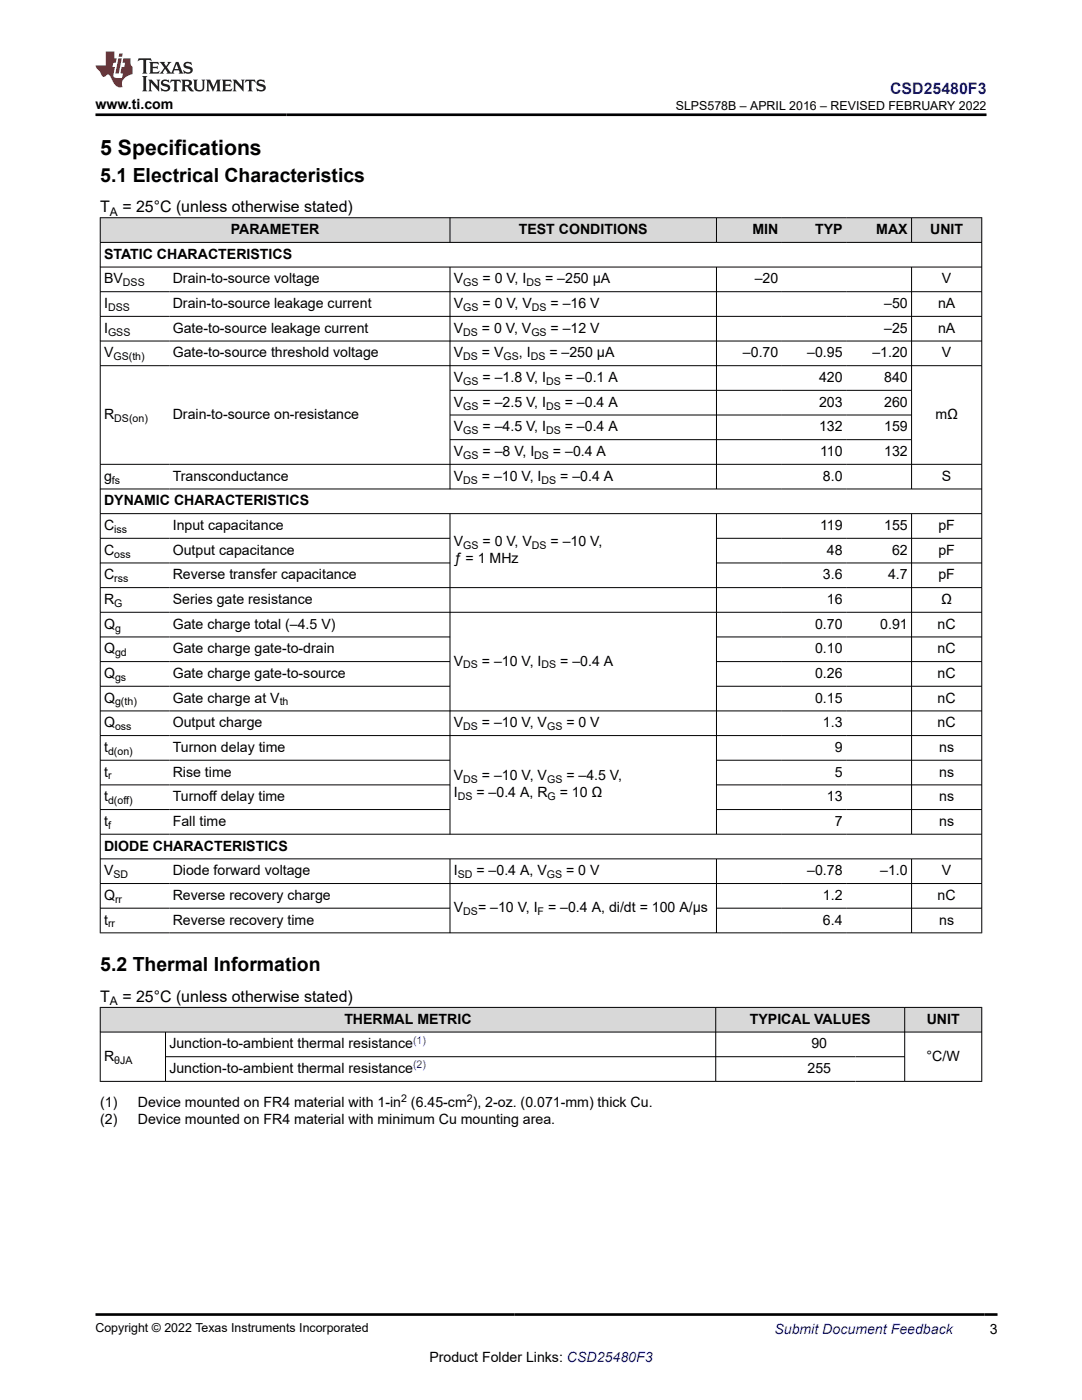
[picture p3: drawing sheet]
<svg xmlns="http://www.w3.org/2000/svg" width="216mm" height="279mm" viewBox="0 0 216 279" stroke-linecap="round" stroke-linejoin="round" font-family="sans-serif">
<defs><g id="words">
<text font-size="4.2" x="20" y="30.9">5 Specifications</text>
<g font-size="3.9">
<text x="20" y="36.3">5.1 Electrical Characteristics</text>
<text x="20" y="193.8">5.2 Thermal Information</text>
</g>
<text font-size="3.2" fill="#00f" x="177.6" y="18.7">CSD25480F3</text>
<g font-size="3.2">
<text x="20" y="42.4">T</text>
<text x="24.4" y="42.4">= 25°C (unless otherwise stated)</text>
<text x="20" y="200">T</text>
<text x="24.4" y="200">= 25°C (unless otherwise stated)</text>
</g>
<g font-size="2.8">
<text x="19" y="21.8">www.ti.com</text>
<text x="46.1" y="46.7">PARAMETER</text>
<text x="103.5" y="46.7">TEST CONDITIONS</text>
<text x="150.1" y="46.7">MIN</text>
<text x="162.6" y="46.7">TYP</text>
<text x="174.9" y="46.7">MAX</text>
<text x="185.6" y="46.7">UNIT</text>
<text x="20.8" y="51.6">STATIC CHARACTERISTICS</text>
<text x="20.8" y="56.6">BV</text>
<text x="34.5" y="56.6">Drain-to-source voltage</text>
<text x="90.6" y="56.6">V</text>
<text x="96.3" y="56.6">= 0 V, I</text>
<text x="108.8" y="56.6">= –250 μA</text>
<text x="150.6" y="56.6">–20</text>
<text x="188" y="56.6">V</text>
<text x="20.8" y="61.5">I</text>
<text x="34.5" y="61.5">Drain-to-source leakage current</text>
<text x="90.6" y="61.5">V</text>
<text x="96.3" y="61.5">= 0 V, V</text>
<text x="109.9" y="61.5">= –16 V</text>
<text x="176.4" y="61.5">–50</text>
<text x="187.2" y="61.5">nA</text>
<text x="20.8" y="66.4">I</text>
<text x="20.8" y="71.3">V</text>
<text x="34.5" y="66.4">Gate-to-source leakage current</text>
<text x="34.5" y="71.3">Gate-to-source threshold voltage</text>
<text x="90.6" y="66.4">V</text>
<text x="90.6" y="71.3">V</text>
<text x="96.2" y="66.4">= 0 V, V</text>
<text x="96.2" y="71.3">= V</text>
<text x="103.5" y="71.3">, I</text>
<text x="109.6" y="71.3">= –250 μA</text>
<text x="109.9" y="66.4">= –12 V</text>
<text x="148.3" y="71.3">–0.70</text>
<text x="161.1" y="71.3">–0.95</text>
<text x="174.1" y="71.3">–1.20</text>
<text x="176.4" y="66.4">–25</text>
<text x="187.2" y="66.4">nA</text>
<text x="188" y="71.3">V</text>
<text x="90.6" y="76.3">V</text>
<text x="96.3" y="76.3">= –1.8 V, I</text>
<text x="112.7" y="76.3">= –0.1 A</text>
<text x="163.4" y="76.3">420</text>
<text x="176.4" y="76.3">840</text>
<text x="20.8" y="83.6">R</text>
<text x="34.5" y="83.6">Drain-to-source on-resistance</text>
<text x="90.6" y="81.2">V</text>
<text x="96.3" y="81.2">= –2.5 V, I</text>
<text x="112.7" y="81.2">= –0.4 A</text>
<text x="163.4" y="81.2">203</text>
<text x="176.4" y="81.2">260</text>
<text x="186.6" y="83.6">mΩ</text>
<text x="90.6" y="86.1">V</text>
<text x="96.3" y="86.1">= –4.5 V, I</text>
<text x="112.7" y="86.1">= –0.4 A</text>
<text x="163.4" y="86.1">132</text>
<text x="176.4" y="86.1">159</text>
<text x="20.8" y="95.9">g</text>
<text x="34.5" y="95.9">Transconductance</text>
<text x="90.6" y="91">V</text>
<text x="90.6" y="95.9">V</text>
<text x="96.2" y="95.9">= –10 V, I</text>
<text x="96.3" y="91">= –8 V, I</text>
<text x="110.3" y="91">= –0.4 A</text>
<text x="111.8" y="95.9">= –0.4 A</text>
<text x="163.6" y="91">110</text>
<text x="164.2" y="95.9">8.0</text>
<text x="176.4" y="91">132</text>
<text x="188" y="95.9">S</text>
<text x="20.8" y="100.9">DYNAMIC CHARACTERISTICS</text>
<text x="20.8" y="105.8">C</text>
<text x="34.5" y="105.8">Input capacitance</text>
<text x="163.6" y="105.8">119</text>
<text x="176.4" y="105.8">155</text>
<text x="187.3" y="105.8">pF</text>
<text x="20.8" y="110.7">C</text>
<text x="34.5" y="110.7">Output capacitance</text>
<text x="90.6" y="112.4">ƒ = 1 MHz</text>
<text x="90.6" y="109">V</text>
<text x="96.3" y="109">= 0 V, V</text>
<text x="109.9" y="109">= –10 V,</text>
<text x="165" y="110.7">48</text>
<text x="178" y="110.7">62</text>
<text x="187.3" y="110.7">pF</text>
<text x="20.8" y="115.6">C</text>
<text x="34.5" y="115.6">Reverse transfer capacitance</text>
<text x="164.2" y="115.6">3.6</text>
<text x="177.2" y="115.6">4.7</text>
<text x="187.3" y="115.6">pF</text>
<text x="20.8" y="120.5">R</text>
<text x="20.8" y="125.5">Q</text>
<text x="34.5" y="120.5">Series gate resistance</text>
<text x="34.5" y="125.5">Gate charge total (–4.5 V)</text>
<text x="162.6" y="125.5">0.70</text>
<text x="165" y="120.5">16</text>
<text x="175.6" y="125.5">0.91</text>
<text x="187.1" y="125.5">nC</text>
<text x="187.8" y="120.5">Ω</text>
<text x="20.8" y="130.4">Q</text>
<text x="34.5" y="130.4">Gate charge gate-to-drain</text>
<text x="162.6" y="130.4">0.10</text>
<text x="187.1" y="130.4">nC</text>
<text x="20.8" y="135.3">Q</text>
<text x="34.5" y="135.3">Gate charge gate-to-source</text>
<text x="90.6" y="132.8">V</text>
<text x="96.2" y="132.8">= –10 V, I</text>
<text x="111.8" y="132.8">= –0.4 A</text>
<text x="162.6" y="135.3">0.26</text>
<text x="187.1" y="135.3">nC</text>
<text x="20.8" y="140.2">Q</text>
<text x="34.5" y="140.2">Gate charge at V</text>
<text x="162.6" y="140.2">0.15</text>
<text x="187.1" y="140.2">nC</text>
<text x="20.8" y="145.2">Q</text>
<text x="34.5" y="145.2">Output charge</text>
<text x="90.6" y="145.2">V</text>
<text x="96.2" y="145.2">= –10 V, V</text>
<text x="113" y="145.2">= 0 V</text>
<text x="164.2" y="145.2">1.3</text>
<text x="187.1" y="145.2">nC</text>
<text x="20.8" y="150.1">t</text>
<text x="20.8" y="155">t</text>
<text x="34.5" y="150.1">Turnon delay time</text>
<text x="34.5" y="155">Rise time</text>
<text x="90.6" y="155.8">V</text>
<text x="96.2" y="155.8">= –10 V, V</text>
<text x="113" y="155.8">= –4.5 V,</text>
<text x="166.6" y="150.1">9</text>
<text x="166.6" y="155">5</text>
<text x="187.4" y="150.1">ns</text>
<text x="187.4" y="155">ns</text>
<text x="20.8" y="159.9">t</text>
<text x="34.5" y="159.9">Turnoff delay time</text>
<text x="90.6" y="159.1">I</text>
<text x="95.1" y="159.1">= –0.4 A, R</text>
<text x="111.7" y="159.1">= 10 Ω</text>
<text x="165" y="159.9">13</text>
<text x="187.4" y="159.9">ns</text>
<text x="20.8" y="164.8">t</text>
<text x="34.5" y="164.8">Fall time</text>
<text x="166.6" y="164.8">7</text>
<text x="187.4" y="164.8">ns</text>
<text x="20.8" y="169.8">DIODE CHARACTERISTICS</text>
<text x="20.8" y="174.7">V</text>
<text x="20.8" y="179.6">Q</text>
<text x="34.5" y="174.7">Diode forward voltage</text>
<text x="34.5" y="179.6">Reverse recovery charge</text>
<text x="90.6" y="174.7">I</text>
<text x="95.1" y="174.7">= –0.4 A, V</text>
<text x="113" y="174.7">= 0 V</text>
<text x="161.1" y="174.7">–0.78</text>
<text x="164.2" y="179.6">1.2</text>
<text x="175.6" y="174.7">–1.0</text>
<text x="187.1" y="179.6">nC</text>
<text x="188" y="174.7">V</text>
<text x="20.8" y="184.5">t</text>
<text x="34.5" y="184.5">Reverse recovery time</text>
<text x="90.6" y="182.1">V</text>
<text x="95.4" y="182.1">= –10 V, I</text>
<text x="109.4" y="182.1">= –0.4 A, di/dt = 100 A/μs</text>
<text x="164.2" y="184.5">6.4</text>
<text x="187.4" y="184.5">ns</text>
<text x="33.8" y="209.2">Junction-to-ambient thermal resistance</text>
<text x="68.7" y="204.3">THERMAL METRIC</text>
<text x="149.6" y="204.3">TYPICAL VALUES</text>
<text x="161.9" y="209.2">90</text>
<text x="184.9" y="204.3">UNIT</text>
<text x="20.8" y="211.7">R</text>
<text x="33.8" y="214.2">Junction-to-ambient thermal resistance</text>
<text x="161.1" y="214.2">255</text>
<text x="184.9" y="211.7">°C/W</text>
<text x="20" y="221">(1)</text>
<text x="27.5" y="221">Device mounted on FR4 material with 1-in (6.45-cm ), 2-oz. (0.071-mm) thick Cu.</text>
<text x="20" y="224.4">(2)</text>
<text x="27.5" y="224.4">Device mounted on FR4 material with minimum Cu mounting area.</text>
<text x="197.5" y="266.1">3</text>
<text x="85.7" y="271.7">Product Folder Links: CSD25480F3</text>
</g>
<text font-size="2.8" fill="#00f" x="154.5" y="266.2">Submit Document Feedback</text>
<g font-size="2.5">
<text x="134.9" y="21.9">SLPS578B – APRIL 2016 – REVISED FEBRUARY 2022</text>
<text x="19" y="265.9">Copyright © 2022 Texas Instruments Incorporated</text>
</g>
<g font-size="2.4">
<text x="21.9" y="43">A</text>
<text x="21.9" y="200.6">A</text>
</g>
<g font-size="2.1">
<text x="24.5" y="57.1">DSS</text>
<text x="92.4" y="57.1">GS</text>
<text x="105" y="57.1">DS</text>
<text x="21.6" y="62.1">DSS</text>
<text x="92.4" y="62.1">GS</text>
<text x="106.1" y="62.1">DS</text>
<text x="21.6" y="67">GSS</text>
<text x="22.6" y="71.9">GS(th)</text>
<text x="92.4" y="67">DS</text>
<text x="92.4" y="71.9">DS</text>
<text x="100.5" y="71.9">GS</text>
<text x="105.9" y="71.9">DS</text>
<text x="106" y="67">GS</text>
<text x="92.4" y="76.8">GS</text>
<text x="109" y="76.8">DS</text>
<text x="92.4" y="81.7">GS</text>
<text x="109" y="81.7">DS</text>
<text x="22.8" y="84.2">DS(on)</text>
<text x="92.4" y="86.7">GS</text>
<text x="109" y="86.7">DS</text>
<text x="92.4" y="91.6">GS</text>
<text x="106.6" y="91.6">DS</text>
<text x="22.3" y="96.5">fs</text>
<text x="92.4" y="96.5">DS</text>
<text x="108.1" y="96.5">DS</text>
<text x="22.8" y="106.3">iss</text>
<text x="22.8" y="111.3">oss</text>
<text x="92.4" y="109.6">GS</text>
<text x="106.1" y="109.6">DS</text>
<text x="22.8" y="116.2">rss</text>
<text x="22.8" y="121.1">G</text>
<text x="23" y="126">g</text>
<text x="23" y="131">gd</text>
<text x="23" y="135.9">gs</text>
<text x="92.4" y="133.4">DS</text>
<text x="108.1" y="133.4">DS</text>
<text x="23" y="140.8">g(th)</text>
<text x="55.8" y="140.8">th</text>
<text x="23" y="145.7">oss</text>
<text x="92.4" y="145.7">DS</text>
<text x="109.2" y="145.7">GS</text>
<text x="21.6" y="150.6">d(on)</text>
<text x="21.6" y="155.6">r</text>
<text x="21.6" y="160.5">d(off)</text>
<text x="91.3" y="159.7">DS</text>
<text x="92.4" y="156.3">DS</text>
<text x="109.2" y="156.3">GS</text>
<text x="109.3" y="159.7">G</text>
<text x="21.6" y="165.4">f</text>
<text x="22.6" y="175.2">SD</text>
<text x="91.3" y="175.2">SD</text>
<text x="109.1" y="175.2">GS</text>
<text x="21.6" y="185.1">rr</text>
<text x="23" y="180.2">rr</text>
<text x="92.4" y="182.6">DS</text>
<text x="107.3" y="182.6">F</text>
<text x="22.8" y="212.3">θJA</text>
<text x="80" y="220">2</text>
<text x="93.1" y="220">2</text>
</g>
<g font-size="2.1" fill="#00f">
<text x="82.4" y="208.3">(1)</text>
<text x="82.4" y="213.2">(2)</text>
</g>
</g></defs>
<g fill="#d8d8d8">
<path d="M20 43.5h175.9v4.9h-175.9z" fill-rule="evenodd"/>
<path d="M20.1 43.5h69.6v4.8h-69.6z" fill-rule="evenodd"/>
<path d="M89.9 43.5h53v4.8h-53z" fill-rule="evenodd"/>
<path d="M143 43.5h13v4.8h-13z" fill-rule="evenodd"/>
<path d="M156 43.5h12.8v4.8h-12.8z" fill-rule="evenodd"/>
<path d="M168.8 43.5h13v4.8h-13z" fill-rule="evenodd"/>
<path d="M182 43.5h13.8v4.8h-13.8z" fill-rule="evenodd"/>
</g>
<g fill="none" stroke="#000" stroke-width=".2">
<path d="M19.9 43.5h176.1M19.9 48.4h176.1M19.9 53.3h176.1M19.9 58.2h176.1M20 43.4v142.8M89.8 43.4v5M89.8 53.3v44.3M143 43.4v5M143 53.3v44.3M181.9 43.4v5M181.9 53.3v44.3M195.9 43.4v142.8"/>
<path d="M19.9 63.1h176.1M19.9 68.1h176.1M19.9 73h176.1M89.8 77.9h92.2M19.9 92.7h176.1M19.9 97.6h176.1M89.8 82.8h92.2M89.8 87.7h92.2M19.9 102.5h176.1M19.9 107.4h70M19.9 117.3h176.1M19.9 112.4h70"/>
<path d="M89.8 102.5v64M143 102.5v64M143 107.4h53M143 112.4h53M181.9 102.5v64M19.9 122.2h176.1M19.9 127.1h70M19.9 132h70M19.9 137h70M143 127.1h53M143 132h53M143 137h53"/>
<path d="M19.9 141.9h176.1M19.9 146.8h176.1M19.9 151.7h70M19.9 156.6h70M143 151.7h53M143 156.6h53M19.9 166.5h176.1M19.9 161.6h70M19.9 171.4h176.1M19.9 176.3h176.1M89.8 171.4v14.8M143 171.4v14.8"/>
<path d="M143 161.6h53M181.9 171.4v14.8M19.9 181.2h70M19.9 186.2h176.1M143 181.2h53"/>
</g>
<g fill="#d8d8d8">
<path d="M20 201h175.9v5h-175.9z" fill-rule="evenodd"/>
<path d="M20.1 201.1h122.7v4.8h-122.7z" fill-rule="evenodd"/>
<path d="M142.9 201.1h37.6v4.8h-37.6z" fill-rule="evenodd"/>
<path d="M180.6 201.1h15.2v4.8h-15.2z" fill-rule="evenodd"/>
</g>
<path d="M19.9 201h176.1M19.9 206h176.1M19.9 215.8h176.1M20 201v14.9M33 206v9.9M33 210.9h147.6M142.8 201v14.9M180.5 201v14.9M195.9 201v14.9" fill="none" stroke="#000" stroke-width=".2"/>
<path d="M27.7 11.6l-.2 .6 .5-.2h.6v.1v2.2l-.2 .4h1l-.2-.4v-2.2v-.1h.5l.5 .2-.1-.6zM29.8 12.4l.2 .3v1.6l-.2 .4h1.9l.1-.6a1.08 1.08 0 0 1-1.3 .2v-.7h.6l.4 .2v-.7l-.4 .2h-.6v-.5l.2-.2a1 1 0 0 1 1 .3l-.1-.5zM31.8 12.4l1 1.1-1 1.2h.9l-.2-.2 .4-.8 .5 .8-.2 .2h1.6l-.2-.2 .1-.5h1l.1 .5-.1 .2h.9l-.2-.4-.8-1.9h-.5l-1 2.1-.8-1.1 .9-1h-.8l.2 .2-.5 .6-.3-.6 .1-.2zM35.2 12.8l.4 1h-.8zM36.8 12.5a.65 .65 0 0 0-.2 .7 .65 .65 0 0 0 .6 .5l.7 .1 .1 .3a.79 .79 0 0 1-.7 .4 .79 .79 0 0 1-.7-.5l.1 .7 .2-.1a.93 .93 0 0 0 1.1 0 .93 .93 0 0 0 .4-.9 1.46 1.46 0 0 0-1.2-.6l-.1-.3a1.09 1.09 0 0 1 1.2 .2l-.2-.6-.1 .1-.6-.2zM28.4 15.2l.2 .4v2.2l-.2 .4h1l-.2-.4v-2.2l.2-.4zM29.6 15.9l.2 .4v1.5l-.2 .4h.8l-.3-.4v-1.3l1.7 1.8v-2l.2-.4h-.8l.2 .2 .1 1.1-1.2-1.3zM32.3 16a.65 .65 0 0 0-.2 .8 .65 .65 0 0 0 .7 .4l.6 .2 .1 .2a.79 .79 0 0 1-.7 .4 .79 .79 0 0 1-.7-.5l.1 .7 .2-.1a.93 .93 0 0 0 1.1 .1 .93 .93 0 0 0 .4-1 1.46 1.46 0 0 0-1.2-.5l-.1-.4a1.09 1.09 0 0 1 1.2 .2l-.2-.6-.1 .1-.6-.1zM34.1 15.9l-.1 .6a.63 .63 0 0 1 .7-.3l.1 1.6-.3 .4h1l-.2-.4v-1.6a.66 .66 0 0 1 .8 .3l-.1-.6zM36.2 15.9l.2 .4v1.5l-.2 .4h.9l-.2-.2v-.7h.5l.1 .2a.79 .79 0 0 0 1.2 .6l-1-.9a.61 .61 0 0 0 .6-.6 .61 .61 0 0 0-.5-.7zM36.9 16.2h.2a.47 .47 0 0 1 .5 .1 .47 .47 0 0 1 .1 .5l-.2 .1-.6 .1zM38.5 15.9l.2 .2a2.27 2.27 0 0 0 .4 2 1.04 1.04 0 0 0 1.7-.7v-1.3l.2-.2h-.8l.2 .4v1.1a.6 .6 0 0 1-.6 .6 .6 .6 0 0 1-.6-.6v-1.1l.3-.4zM41.1 15.9l.2 .4v1.5l-.2 .4h.7l-.2-.4v-1.4l.9 1.9 .8-1.9v1.4l-.2 .4h1l-.3-.4v-1.5l.3-.4h-.8l-.7 1.5-.7-1.5zM44.3 15.9l.2 .4v1.5l-.2 .4h1.9l.1-.6a1.09 1.09 0 0 1-1.3 .2v-.7h.6l.4 .2v-.6l-.4 .2h-.6v-.6l.2-.1a1.01 1.01 0 0 1 1 .3l-.1-.6zM46.4 15.9l.3 .4v1.5l-.3 .4h.8l-.2-.4v-1.3l1.6 1.8v-2l.2-.4h-.7l.2 .2v1.1l-1.2-1.3zM49 15.9l-.1 .6a.63 .63 0 0 1 .8-.3v1.6l-.3 .4h1l-.2-.4v-1.6a.66 .66 0 0 1 .8 .3l-.1-.6zM51.4 16a.65 .65 0 0 0-.2 .8 .65 .65 0 0 0 .6 .4l.6 .2 .2 .2a.79 .79 0 0 1-.8 .4 .79 .79 0 0 1-.6-.5l.1 .7 .2-.1a.93 .93 0 0 0 1 .1 .93 .93 0 0 0 .5-1 1.46 1.46 0 0 0-1.3-.5l-.1-.4a1.09 1.09 0 0 1 1.3 .2l-.2-.6-.2 .1-.5-.1z" fill="#231f20"/>
<path d="M21.1 10.3v2.7h-2.1l.1 .4 .9 1a.95 .95 0 0 0 .9 .9 .59 .59 0 0 1 .6-.4 .59 .59 0 0 1 .5 .3l.4 .8a1.59 1.59 0 0 0 2.1 1.4 1.61 1.61 0 0 1 1-2.3l1-.3-.1-1.5a1.59 1.59 0 0 1-.4-1.7h-1.4l-.2 .9h.5l-.1 .9h-.5l-.2 .9v.3l.4 .1-.2 .9h-.6a.73 .73 0 0 1-1.1-.7l.3-1.5h-.5l.2-.9h.5l.2-.9h-.5v-1.3zM23.6 11.6l-.6 3.1h.7l.6-3.1zM23.8 10.7l-.1 .6h.7l.1-.6z" fill="#ed1c24"/>
<path d="M19 22.9h177.8M19.1 262.3h179.9" fill="none" stroke="#000" stroke-width=".53"/>
<use href="#words"/>
</svg>
